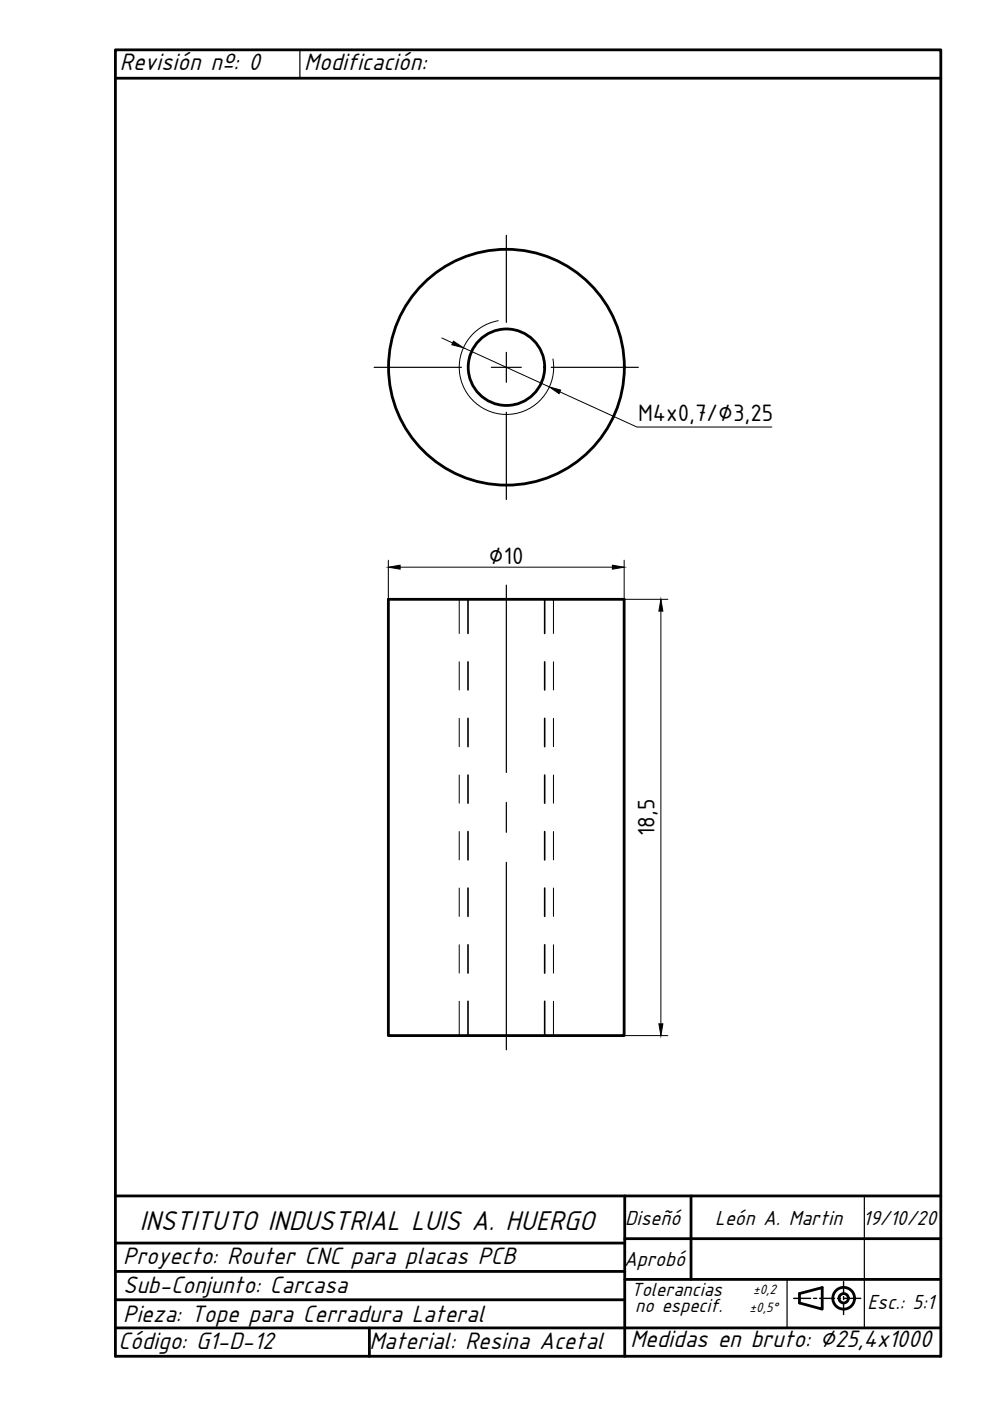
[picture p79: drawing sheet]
<svg xmlns="http://www.w3.org/2000/svg" width="210mm" height="297mm" viewBox="0 0 210 297" stroke-linecap="round" stroke-linejoin="round" font-family="sans-serif">
<defs><g id="words">
<text font-size="6.4" x="29.6" y="260.9">INSTITUTO INDUSTRIAL LUIS A. HUERGO</text>
<g font-size="5.6">
<text x="25.4" y="14.8">Revisión nº: 0</text>
<text x="64.5" y="14.8">Modificación:</text>
<text x="26.1" y="267.9">Proyecto: Router CNC para placas PCB</text>
<text x="26.1" y="274.1">Sub-Conjunto: Carcasa</text>
<text x="26.1" y="280.2">Pieza: Tope para Cerradura Lateral</text>
<text x="25.1" y="286">Código: G1-D-12</text>
<text x="78.3" y="286.1">Material: Resina Acetal</text>
<text x="133.6" y="285.7">Medidas en bruto: ∅25,4x1000</text>
</g>
<g font-size="5.4">
<text x="135.3" y="89.2">M4x0,7/∅3,25</text>
<text x="103.7" y="119.6">∅10</text>
<text x="138.8" y="177.2" transform="rotate(-90 138.8 177.2)">18,5</text>
</g>
<g font-size="4.8">
<text x="132.5" y="259.8">Diseñó</text>
<text x="151.6" y="259.8">León A. Martin</text>
<text x="183" y="259.8">19/10/20</text>
<text x="132.3" y="268.5">Aprobó</text>
<text x="183.9" y="277.5">Esc.: 5:1</text>
</g>
<g font-size="4.5">
<text x="133.8" y="274.7">Tolerancias</text>
<text x="134.7" y="278.2">no especif.</text>
</g>
<g font-size="3.2">
<text x="159.7" y="274.3">±0,2</text>
<text x="158.9" y="278.1">±0,5°</text>
</g>
</g></defs>
<!-- layer: 0 -->
<g fill="none" stroke="#000" stroke-width=".59">
<path d="M24.5 253.6h175M132.5 253.6v34M146.5 253.6v17.7M24.5 275.6h108M24.5 269.6h108M24.5 263.6h108M132.5 271.3h67M132.5 262.6h67M169.5 274.3l4.8-1.3v4.6l-4.8-1.3zM24.5 287.6v-277h175v277M24.5 281.5h175M78.3 281.5v6.1"/>
<circle cx="178.9" cy="275.3" r="2.31"/>
<circle cx="178.9" cy="275.3" r=".99"/>
</g>
<!-- layer: DIBUJO -->
<path d="M24.5 16.6h175M24.5 287.6h175" fill="none" stroke="#000" stroke-width=".59"/>
<!-- layer: 0 -->
<path d="M168.3 275.3h3.6M172.5 275.3h.6M173.8 275.3h3.2M177.6 275.3h.6M178.9 271.7v2.6M178.9 274.9v.6M178.9 276.2v2.5M178.9 275.3h3.6" fill="none" stroke="#000" stroke-width=".3"/>
<path d="M63.6 10.6v6M107.4 49.9v18.5M79.3 77.9h18.5M104.2 77.9h6.3M107.4 74.7v6.4M116.9 77.9h18.4M107.4 87.4v18.5M107.4 124.1v39.7M107.4 170.1v6.4M107.4 182.8v39.8M183.3 253.6v27.9M166.9 271.3v10.2" fill="none" stroke="#000" stroke-width=".25"/>
<!-- layer: Visible (ISO) -->
<g fill="none" stroke="#000" stroke-width=".59">
<path d="M82.3 127.1h50v92.5h-50z"/>
<circle cx="107.4" cy="77.9" r="25"/>
<circle cx="107.4" cy="77.9" r="8.1"/>
</g>
<!-- layer: 0 -->
<g fill="none" stroke="#000" stroke-width=".21">
<path d="M93.7 71.7l2.3 1M98.3 73.7l18.2 8.3M105.6 68a10 10 0 0 0-8.1 11.6 10 10 0 0 0 11.6 8.1 10 10 0 0 0 8.1-11.6M118.7 83.1l16.3 7.4h28.7M82.3 118.8v8.3M132.3 118.8v8.3h9.3M84.8 120.3h45M97.4 127.1v7.2M117.3 127.1v7.2M140.1 129.6v87.5M97.4 140.3v6M97.4 152.3v6"/>
<path d="M117.3 140.3v6M117.3 152.3v6M97.4 164.3v6M97.4 176.3v6M117.3 164.3v6M117.3 176.3v6M97.4 188.3v6M117.3 188.3v6M97.4 200.3v6M97.4 212.3v7.3M117.3 200.3v6M117.3 212.3v7.3"/>
<path d="M132.3 219.6h9.3"/>
</g>
<path d="M96.1 72.3l2.2 1.4-2.5-.6zM116.5 82l2.4 .7-.4 .8zM82.3 120.3l2.5-.5v.9zM129.8 119.8l2.5 .5-2.5 .4zM140.1 127.1l.4 2.5h-.8zM139.7 217.1h.8l-.4 2.5z" fill="#000" stroke="#000" stroke-width=".21"/>
<g fill="none" stroke="#000" stroke-width=".34">
<path d="M99.2 127.1v7.2M115.5 127.1v7.2M99.2 140.3v6M99.2 152.3v6M115.5 140.3v6M115.5 152.3v6M99.2 164.3v6M99.2 176.3v6M115.5 164.3v6M115.5 176.3v6M99.2 188.3v6M115.5 188.3v6"/>
<path d="M99.2 200.3v6M99.2 212.3v7.3M115.5 200.3v6M115.5 212.3v7.3"/>
</g>
<use href="#words"/>
</svg>
